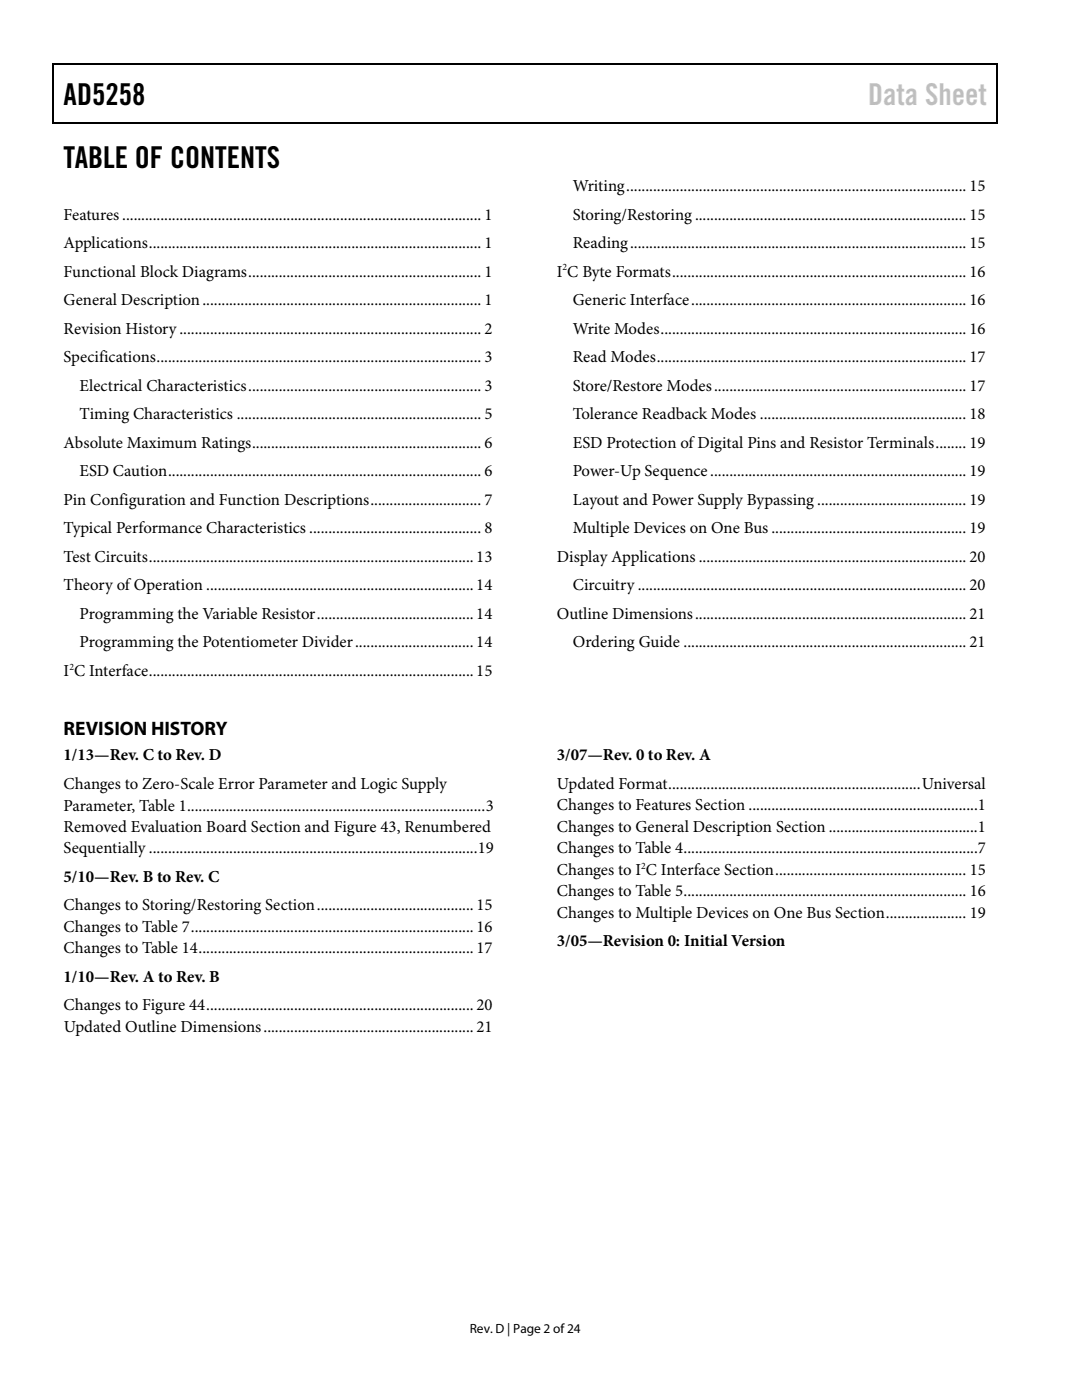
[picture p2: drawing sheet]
<svg xmlns="http://www.w3.org/2000/svg" width="216mm" height="279mm" viewBox="0 0 216 279" stroke-linecap="round" stroke-linejoin="round" font-family="sans-serif">
<defs><g id="words">
<g font-size="6">
<text x="12.7" y="20.9">AD5258</text>
<text x="12.7" y="33.6">TABLE OF CONTENTS</text>
</g>
<text font-size="6" fill="#c1c1c1" x="173.2" y="20.9">Data Sheet</text>
<text font-size="3.9" x="12.7" y="146.6">REVISION HISTORY</text>
<g font-size="3.3">
<text x="114.3" y="38.1">Writing......................................................................................... 15</text>
<text x="12.7" y="43.8">Features.............................................................................................. 1</text>
<text x="114.3" y="43.8">Storing/Restoring ....................................................................... 15</text>
<text x="12.7" y="49.5">Applications....................................................................................... 1</text>
<text x="114.3" y="49.5">Reading........................................................................................ 15</text>
<text x="12.7" y="55.2">Functional Block Diagrams............................................................. 1</text>
<text x="111.1" y="55.2">I C Byte Formats............................................................................. 16</text>
<text x="12.7" y="60.9">General Description......................................................................... 1</text>
<text x="114.3" y="60.9">Generic Interface........................................................................ 16</text>
<text x="12.7" y="66.6">Revision History............................................................................... 2</text>
<text x="114.3" y="66.6">Write Modes................................................................................ 16</text>
<text x="12.7" y="72.3">Specifications..................................................................................... 3</text>
<text x="15.9" y="78">Electrical Characteristics............................................................. 3</text>
<text x="114.3" y="72.3">Read Modes................................................................................. 17</text>
<text x="114.3" y="78">Store/Restore Modes.................................................................. 17</text>
<text x="15.9" y="83.7">Timing Characteristics ................................................................ 5</text>
<text x="114.3" y="83.7">Tolerance Readback Modes ...................................................... 18</text>
<text x="12.7" y="89.4">Absolute Maximum Ratings............................................................ 6</text>
<text x="114.3" y="89.4">ESD Protection of Digital Pins and Resistor Terminals........ 19</text>
<text x="15.9" y="95">ESD Caution.................................................................................. 6</text>
<text x="114.3" y="95">Power-Up Sequence................................................................... 19</text>
<text x="12.7" y="100.8">Pin Configuration and Function Descriptions............................. 7</text>
<text x="114.3" y="100.8">Layout and Power Supply Bypassing ....................................... 19</text>
<text x="12.7" y="106.4">Typical Performance Characteristics ............................................. 8</text>
<text x="114.3" y="106.4">Multiple Devices on One Bus ................................................... 19</text>
<text x="12.7" y="112.1">Test Circuits.....................................................................................13</text>
<text x="111.1" y="112.1">Display Applications ...................................................................... 20</text>
<text x="12.7" y="117.8">Theory of Operation ......................................................................14</text>
<text x="114.3" y="117.8">Circuitry ...................................................................................... 20</text>
<text x="15.9" y="123.5">Programming the Variable Resistor.........................................14</text>
<text x="111.1" y="123.5">Outline Dimensions....................................................................... 21</text>
<text x="15.9" y="129.2">Programming the Potentiometer Divider...............................14</text>
<text x="114.3" y="129.2">Ordering Guide .......................................................................... 21</text>
<text x="12.7" y="134.9">I C Interface.....................................................................................15</text>
<text x="12.7" y="151.8">1/13—Rev. C to Rev. D</text>
<text x="111.1" y="151.8">3/07—Rev. 0 to Rev. A</text>
<text x="12.7" y="157.4">Changes to Zero-Scale Error Parameter and Logic Supply</text>
<text x="12.7" y="161.8">Parameter, Table 1..............................................................................3</text>
<text x="111.1" y="157.4">Updated Format..................................................................Universal</text>
<text x="111.1" y="161.7">Changes to Features Section ............................................................1</text>
<text x="12.7" y="166">Removed Evaluation Board Section and Figure 43, Renumbered</text>
<text x="111.1" y="166">Changes to General Description Section .......................................1</text>
<text x="12.7" y="170.3">Sequentially ......................................................................................19</text>
<text x="111.1" y="170.3">Changes to Table 4.............................................................................7</text>
<text x="12.7" y="176">5/10—Rev. B to Rev. C</text>
<text x="111.1" y="178.9">Changes to Table 5.......................................................................... 16</text>
<text x="111.1" y="174.6">Changes to I C Interface Section.................................................. 15</text>
<text x="12.7" y="181.7">Changes to Storing/Restoring Section......................................... 15</text>
<text x="12.7" y="186">Changes to Table 7..........................................................................16</text>
<text x="111.1" y="183.1">Changes to Multiple Devices on One Bus Section..................... 19</text>
<text x="12.7" y="190.2">Changes to Table 14........................................................................17</text>
<text x="111.1" y="188.8">3/05—Revision 0: Initial Version</text>
<text x="12.7" y="195.9">1/10—Rev. A to Rev. B</text>
<text x="12.7" y="201.6">Changes to Figure 44......................................................................20</text>
<text x="12.7" y="205.9">Updated Outline Dimensions.......................................................21</text>
</g>
<text font-size="2.7" x="93.7" y="266">Rev. D | Page 2 of24</text>
<g font-size="1.9">
<text x="112.3" y="54">2</text>
<text x="13.8" y="133.6">2</text>
<text x="127.9" y="173.4">2</text>
</g>
</g></defs>
<path d="M10.5 12.7h.3v1h-.3zM10.5 12.7h.3v.3h-.3zM133.3 12.7h.3v.3h-.3zM198.8 12.7h.2v1h-.2zM198.8 12.7h.2v.3h-.2zM10.5 24.4h.3v.2h-.3zM133.1 24.4h.2v.2h-.2zM198.8 24.4h.2v.2h-.2z" fill="#000"/>
<path d="M10.7 13.7v10.7M10.8 12.8h122.5M133.6 12.8h65.2M198.9 13.7v10.7M10.8 24.5h188" fill="none" stroke="#000" stroke-width=".25"/>
<use href="#words"/>
</svg>
